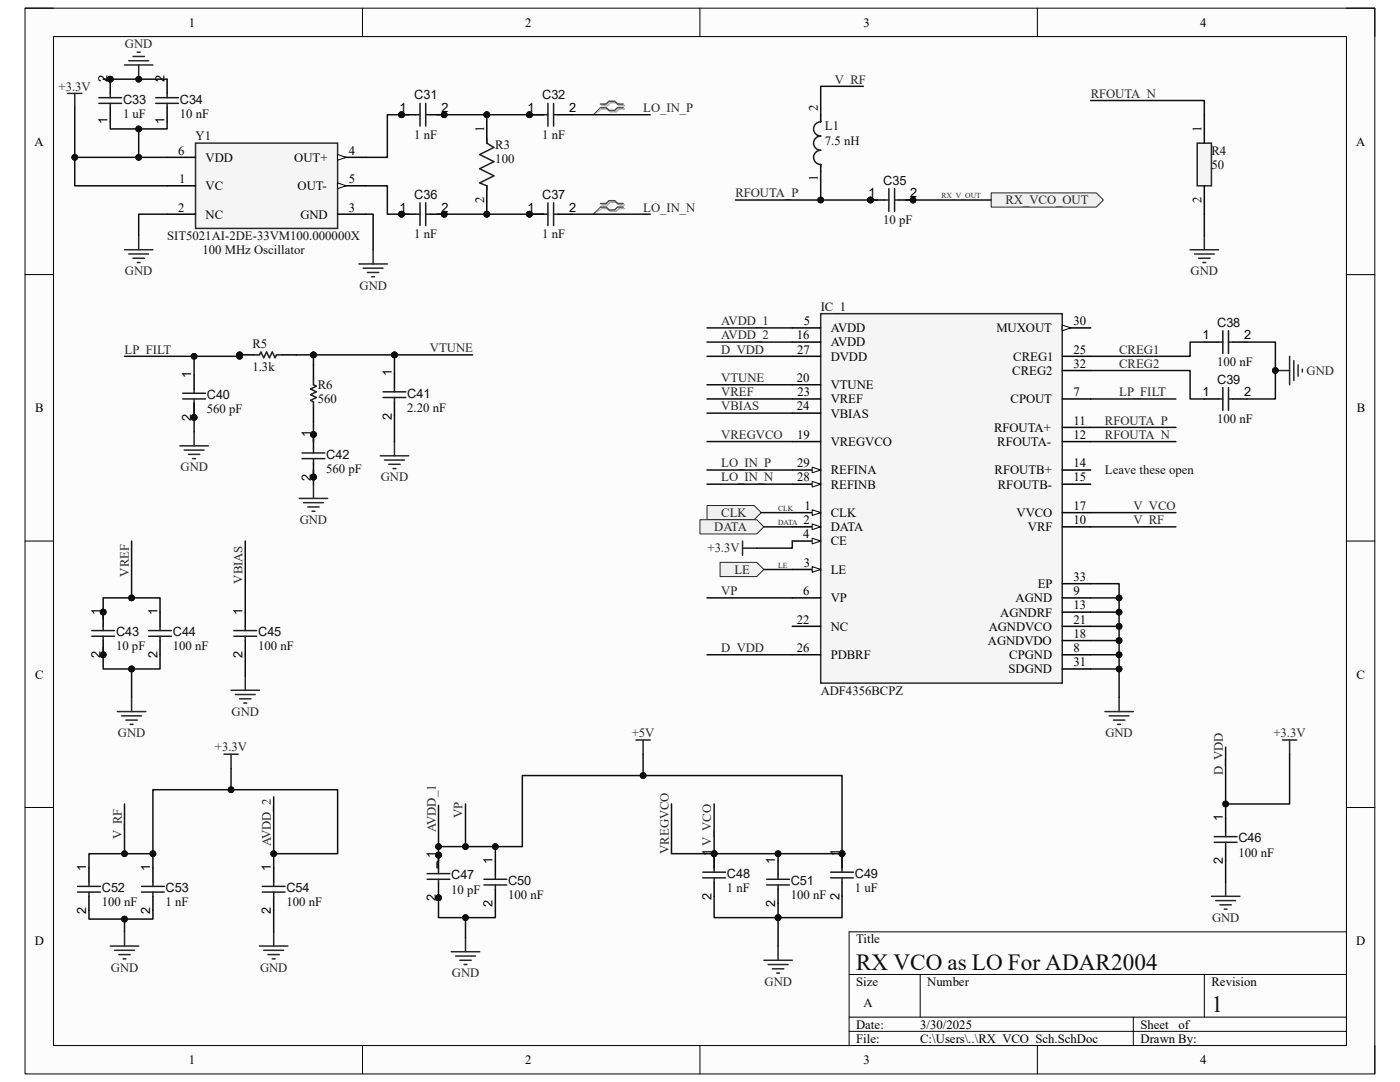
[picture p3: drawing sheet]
<svg xmlns="http://www.w3.org/2000/svg" width="279mm" height="216mm" viewBox="0 0 279 216" stroke-linecap="round" stroke-linejoin="round" font-family="sans-serif">
<defs><g id="words">
<g font-size="4.6" fill="#0e0e0e">
<text x="170.9" y="193.5">RX VCO as LO For ADAR2004</text>
<text x="241.8" y="202">1</text>
</g>
<g font-size="2.5">
<text x="37.7" y="5.3">1</text>
<text x="104.8" y="5.3">2</text>
<text x="172.3" y="5.3">3</text>
<text x="239.5" y="5.3">4</text>
<text x="21.5" y="16.4" transform="rotate(-90 21.5 16.4)">2</text>
<text x="32.8" y="16.4" transform="rotate(-90 32.8 16.4)">2</text>
<text x="79.8" y="22.4">1</text>
<text x="88.1" y="22.4">2</text>
<text x="105.3" y="22.4">1</text>
<text x="113.6" y="22.4">2</text>
<text x="163.2" y="22.1" transform="rotate(-90 163.2 22.1)">2</text>
<text x="6.9" y="29.1">A</text>
<text x="21.5" y="24.7" transform="rotate(-90 21.5 24.7)">1</text>
<text x="32.8" y="24.7" transform="rotate(-90 32.8 24.7)">1</text>
<text x="96.6" y="26.3" transform="rotate(-90 96.6 26.3)">1</text>
<text x="239.8" y="26.3" transform="rotate(-90 239.8 26.3)">1</text>
<text x="270.6" y="29.1">A</text>
<text x="35.6" y="30.9">6</text>
<text x="41" y="32.3">VDD</text>
<text x="58.7" y="32.3">OUT+</text>
<text x="69.6" y="30.9">4</text>
<text x="35.8" y="36.5">1</text>
<text x="41" y="37.9">VC</text>
<text x="59.4" y="37.9">OUT-</text>
<text x="69.6" y="36.5">5</text>
<text x="96.6" y="40.5" transform="rotate(-90 96.6 40.5)">2</text>
<text x="163.2" y="36.1" transform="rotate(-90 163.2 36.1)">1</text>
<text x="173.3" y="39.4">1</text>
<text x="181.7" y="39.4">2</text>
<text x="239.8" y="40.5" transform="rotate(-90 239.8 40.5)">2</text>
<text x="35.6" y="42.2">2</text>
<text x="41" y="43.6">NC</text>
<text x="59.9" y="43.6">GND</text>
<text x="69.6" y="42.2">3</text>
<text x="79.8" y="42.2">1</text>
<text x="88.1" y="42.2">2</text>
<text x="105.3" y="42.2">1</text>
<text x="113.6" y="42.2">2</text>
<text x="160.4" y="64.9">5</text>
<text x="214.2" y="64.9">30</text>
<text x="159" y="67.7">16</text>
<text x="159.1" y="70.6">27</text>
<text x="165.8" y="66.3">AVDD</text>
<text x="165.8" y="69.1">AVDD</text>
<text x="165.8" y="72">DVDD</text>
<text x="198.8" y="66.3">MUXOUT</text>
<text x="202.2" y="72">CREG1</text>
<text x="214.2" y="70.6">25</text>
<text x="240" y="67.7">1</text>
<text x="248.3" y="67.7">2</text>
<text x="38.2" y="75.4" transform="rotate(-90 38.2 75.4)">1</text>
<text x="78.2" y="75.1" transform="rotate(-90 78.2 75.1)">1</text>
<text x="159" y="76.2">20</text>
<text x="165.8" y="77.6">VTUNE</text>
<text x="202" y="74.8">CREG2</text>
<text x="214.2" y="73.4">32</text>
<text x="7" y="82.3">B</text>
<text x="38.2" y="84" transform="rotate(-90 38.2 84)">2</text>
<text x="78.2" y="83.7" transform="rotate(-90 78.2 83.7)">2</text>
<text x="159" y="81.9">24</text>
<text x="159.2" y="79">23</text>
<text x="165.8" y="83.3">VBIAS</text>
<text x="165.8" y="80.5">VREF</text>
<text x="201.7" y="80.5">CPOUT</text>
<text x="214.2" y="79">7</text>
<text x="240" y="79.1">1</text>
<text x="248.3" y="79.1">2</text>
<text x="270.8" y="82.3">B</text>
<text x="62" y="87.2" transform="rotate(-90 62 87.2)">1</text>
<text x="159.1" y="87.5">19</text>
<text x="165.8" y="89">VREGVCO</text>
<text x="198.4" y="86.1">RFOUTA+</text>
<text x="199" y="89">RFOUTA-</text>
<text x="214.2" y="84.7">11</text>
<text x="214.2" y="87.5">12</text>
<text x="62" y="95.9" transform="rotate(-90 62 95.9)">2</text>
<text x="159.1" y="93.2">29</text>
<text x="165.8" y="94.7">REFINA</text>
<text x="198.5" y="94.7">RFOUTB+</text>
<text x="214.2" y="93.2">14</text>
<text x="159.1" y="96.1">28</text>
<text x="160.6" y="101.7">1</text>
<text x="165.8" y="97.5">REFINB</text>
<text x="199.1" y="97.5">RFOUTB-</text>
<text x="214.2" y="96.1">15</text>
<text x="214.2" y="101.7">17</text>
<text x="160.3" y="107.4">4</text>
<text x="160.4" y="104.6">2</text>
<text x="165.8" y="103.2">CLK</text>
<text x="165.8" y="106">DATA</text>
<text x="202.9" y="103.2">VVCO</text>
<text x="205.1" y="106">VRF</text>
<text x="214.2" y="104.6">10</text>
<text x="160.4" y="113.1">3</text>
<text x="165.8" y="108.8">CE</text>
<text x="160.3" y="118.7">6</text>
<text x="165.8" y="114.5">LE</text>
<text x="207.1" y="117.3">EP</text>
<text x="214.2" y="115.9">33</text>
<text x="214.2" y="118.7">9</text>
<text x="20.1" y="122.7" transform="rotate(-90 20.1 122.7)">1</text>
<text x="31.4" y="122.7" transform="rotate(-90 31.4 122.7)">1</text>
<text x="48.4" y="122.7" transform="rotate(-90 48.4 122.7)">1</text>
<text x="159" y="124.4">22</text>
<text x="165.8" y="125.9">NC</text>
<text x="165.8" y="120.2">VP</text>
<text x="197.3" y="125.9">AGNDVCO</text>
<text x="199.6" y="123">AGNDRF</text>
<text x="202.7" y="120.2">AGND</text>
<text x="214.2" y="121.6">13</text>
<text x="214.2" y="124.4">21</text>
<text x="20.1" y="131.4" transform="rotate(-90 20.1 131.4)">2</text>
<text x="31.4" y="131.4" transform="rotate(-90 31.4 131.4)">2</text>
<text x="48.4" y="131.4" transform="rotate(-90 48.4 131.4)">2</text>
<text x="159" y="130.1">26</text>
<text x="165.8" y="131.5">PDBRF</text>
<text x="197.1" y="128.7">AGNDVDO</text>
<text x="201.4" y="131.5">CPGND</text>
<text x="214.2" y="127.3">18</text>
<text x="214.2" y="130.1">8</text>
<text x="7" y="135.4">C</text>
<text x="201.3" y="134.4">SDGND</text>
<text x="214.2" y="132.9">31</text>
<text x="270.7" y="135.4">C</text>
<text x="244.1" y="163.8" transform="rotate(-90 244.1 163.8)">1</text>
<text x="17.2" y="173.7" transform="rotate(-90 17.2 173.7)">1</text>
<text x="30" y="173.7" transform="rotate(-90 30 173.7)">1</text>
<text x="54.1" y="173.7" transform="rotate(-90 54.1 173.7)">1</text>
<text x="87" y="171.2" transform="rotate(-90 87 171.2)">1</text>
<text x="98.3" y="172.3" transform="rotate(-90 98.3 172.3)">1</text>
<text x="142" y="170.9" transform="rotate(-90 142 170.9)">1 V_VCO</text>
<text x="154.7" y="172.3" transform="rotate(-90 154.7 172.3)">1</text>
<text x="167.5" y="170.9" transform="rotate(-90 167.5 170.9)">1</text>
<text x="244.1" y="172.5" transform="rotate(-90 244.1 172.5)">2</text>
<text x="87" y="179.8" transform="rotate(-90 87 179.8)">2</text>
<text x="142" y="179.6" transform="rotate(-90 142 179.6)">2</text>
<text x="167.5" y="179.6" transform="rotate(-90 167.5 179.6)">2</text>
<text x="17.2" y="182.4" transform="rotate(-90 17.2 182.4)">2</text>
<text x="30" y="182.4" transform="rotate(-90 30 182.4)">2</text>
<text x="54.1" y="182.4" transform="rotate(-90 54.1 182.4)">2</text>
<text x="98.3" y="181" transform="rotate(-90 98.3 181)">2</text>
<text x="154.7" y="181" transform="rotate(-90 154.7 181)">2</text>
<text x="6.9" y="188.6">D</text>
<text x="170.9" y="188.2">Title</text>
<text x="270.7" y="188.6">D</text>
<text x="170.9" y="196.7">Size</text>
<text x="185" y="196.7">Number</text>
<text x="241.8" y="196.7">Revision</text>
<text x="172.3" y="201">A</text>
<text x="170.9" y="205.2">Date:</text>
<text x="170.9" y="208.1">File:</text>
<text x="183.6" y="205.2">3/30/2025</text>
<text x="183.7" y="208.1">C:\Users\..\RX_VCO_Sch.SchDoc</text>
<text x="227.6" y="205.2">Sheet</text>
<text x="227.6" y="208.1">Drawn By:</text>
<text x="235.2" y="205.2">of</text>
<text x="37.7" y="212.3">1</text>
<text x="104.8" y="212.3">2</text>
<text x="172.3" y="212.3">3</text>
<text x="239.5" y="212.3">4</text>
</g>
<g font-size="2.5" fill="#262626">
<text x="24.9" y="9.6">GND</text>
<text x="166.6" y="16.7">V_RF</text>
<text x="11.7" y="18.1">+3.3V</text>
<text x="128.4" y="22.4">LO_IN_P</text>
<text x="217.7" y="19.5">RFOUTA_N</text>
<text x="146.8" y="39.4">RFOUTA_P</text>
<text x="200.7" y="40.8">RX_VCO_OUT</text>
<text x="128.4" y="42.2">LO_IN_N</text>
<text x="24.9" y="54.9">GND</text>
<text x="71.8" y="57.8">GND</text>
<text x="237.6" y="54.9">GND</text>
<text x="143.9" y="64.9">AVDD_1</text>
<text x="24.8" y="70.6">LP_FILT</text>
<text x="85.8" y="70.3">VTUNE</text>
<text x="143.9" y="70.6">D_VDD</text>
<text x="143.9" y="67.7">AVDD_2</text>
<text x="223.4" y="70.6">CREG1</text>
<text x="143.9" y="76.2">VTUNE</text>
<text x="223.4" y="73.4">CREG2</text>
<text x="260.8" y="74.8">GND</text>
<text x="143.9" y="79">VREF</text>
<text x="143.9" y="81.9">VBIAS</text>
<text x="223.4" y="79">LP_FILT</text>
<text x="143.9" y="87.5">VREGVCO</text>
<text x="220.5" y="87.5">RFOUTA_N</text>
<text x="220.5" y="84.7">RFOUTA_P</text>
<text x="36" y="94.1">GND</text>
<text x="143.9" y="93.2">LO_IN_P</text>
<text x="76" y="96.1">GND</text>
<text x="143.9" y="96.1">LO_IN_N</text>
<text x="226.2" y="101.7">V_VCO</text>
<text x="59.8" y="104.6">GND</text>
<text x="142.5" y="106">DATA</text>
<text x="143.9" y="103.2">CLK</text>
<text x="226.2" y="104.6">V_RF</text>
<text x="141.2" y="110.2">+3.3V</text>
<text x="25.7" y="115.1" transform="rotate(-90 25.7 115.1)">VREF</text>
<text x="48.4" y="116.5" transform="rotate(-90 48.4 116.5)">VBIAS</text>
<text x="143.9" y="118.7">VP</text>
<text x="146.6" y="114.5">LE</text>
<text x="143.9" y="130.1">D_VDD</text>
<text x="46.2" y="142.9">GND</text>
<text x="23.5" y="147.1">GND</text>
<text x="42.9" y="149.9">+3.3V</text>
<text x="126.1" y="147.1">+5V</text>
<text x="220.6" y="147.1">GND</text>
<text x="254.1" y="147.1">+3.3V</text>
<text x="244.1" y="154.7" transform="rotate(-90 244.1 154.7)">D_VDD</text>
<text x="24.3" y="167.5" transform="rotate(-90 24.3 167.5)">V_RF</text>
<text x="87" y="166.1" transform="rotate(-90 87 166.1)">AVDD_1</text>
<text x="92.3" y="163.2" transform="rotate(-90 92.3 163.2)">VP</text>
<text x="54.1" y="168.9" transform="rotate(-90 54.1 168.9)">AVDD_2</text>
<text x="133.5" y="170.3" transform="rotate(-90 133.5 170.3)">VREGVCO</text>
<text x="241.9" y="184">GND</text>
<text x="22.1" y="193.9">GND</text>
<text x="51.9" y="193.9">GND</text>
<text x="90.2" y="195">GND</text>
<text x="152.6" y="196.7">GND</text>
</g>
<g font-size="2.5" fill="#0e0e0e">
<text x="24.6" y="23.5">1 uF</text>
<text x="24.6" y="20.7">C33</text>
<text x="35.9" y="23.5">10 nF</text>
<text x="35.9" y="20.7">C34</text>
<text x="82.7" y="19.8">C31</text>
<text x="108.2" y="19.8">C32</text>
<text x="39" y="28">Y1</text>
<text x="82.7" y="27.7">1 nF</text>
<text x="98.8" y="29.7">R3</text>
<text x="108.2" y="27.7">1 nF</text>
<text x="164.6" y="26">L1</text>
<text x="164.6" y="28.9">7.5 nH</text>
<text x="98.8" y="32.6">100</text>
<text x="241.8" y="30.9">R4</text>
<text x="241.8" y="33.7">50</text>
<text x="82.7" y="39.7">C36</text>
<text x="108.2" y="39.7">C37</text>
<text x="176.3" y="36.8">C35</text>
<text x="33.4" y="47.9">SIT5021AI-2DE-33VM100.000000X</text>
<text x="82.7" y="47.6">1 nF</text>
<text x="108.2" y="47.6">1 nF</text>
<text x="176.3" y="44.7">10 pF</text>
<text x="40.4" y="50.7">100 MHz Oscillator</text>
<text x="163.8" y="62.1">IC_1</text>
<text x="242.9" y="65.2">C38</text>
<text x="50.4" y="69.4">R5</text>
<text x="50.4" y="74">1.3k</text>
<text x="63.4" y="77.6">R6</text>
<text x="242.9" y="73.1">100 nF</text>
<text x="242.9" y="76.5">C39</text>
<text x="41.3" y="82.5">560 pF</text>
<text x="41.3" y="79.6">C40</text>
<text x="63.4" y="80.5">560</text>
<text x="81.3" y="82.2">2.20 nF</text>
<text x="81.3" y="79.4">C41</text>
<text x="242.9" y="84.5">100 nF</text>
<text x="65.1" y="94.4">560 pF</text>
<text x="65.1" y="91.6">C42</text>
<text x="220.5" y="94.7">Leave these open</text>
<text x="23.2" y="129.8">10 pF</text>
<text x="23.2" y="127">C43</text>
<text x="34.5" y="129.8">100 nF</text>
<text x="34.5" y="127">C44</text>
<text x="51.5" y="129.8">100 nF</text>
<text x="51.5" y="127">C45</text>
<text x="163.8" y="138.6">ADF4356BCPZ</text>
<text x="247.1" y="170.9">100 nF</text>
<text x="247.1" y="168.1">C46</text>
<text x="20.3" y="178.1">C52</text>
<text x="33.1" y="178.1">C53</text>
<text x="57.1" y="178.1">C54</text>
<text x="90" y="178.3">10 pF</text>
<text x="90" y="175.5">C47</text>
<text x="101.4" y="179.5">100 nF</text>
<text x="101.4" y="176.6">C50</text>
<text x="145.1" y="178">1 nF</text>
<text x="145.1" y="175.2">C48</text>
<text x="157.8" y="179.5">100 nF</text>
<text x="157.8" y="176.6">C51</text>
<text x="170.6" y="178">1 uF</text>
<text x="170.6" y="175.2">C49</text>
<text x="20.3" y="180.8">100 nF</text>
<text x="33.1" y="180.8">1 nF</text>
<text x="57.1" y="180.8">100 nF</text>
</g>
<g font-size="1.5" fill="#262626">
<text x="187.9" y="39.6">RX_V_OUT</text>
<text x="155.3" y="102">CLK</text>
<text x="155.3" y="104.8">DATA</text>
<text x="155.3" y="113.3">LE</text>
</g>
</g></defs>
<path d="M5 1.6h269.4v212.7h-269.4z" fill-rule="evenodd" fill="#fcfcfc"/>
<path d="M5 1.6h269.4v212.7h-269.4z" fill="none" stroke="#000" stroke-width=".2"/>
<path d="M10.7 7.3h258v201.3h-258z" fill-rule="evenodd" fill="#fcfcfc"/>
<g fill="none" stroke="#000" stroke-width=".2">
<path d="M5 1.6h5.7M10.7 7.3h258v201.3h-258zM72.3 1.6v5.7M139.7 1.6v5.7M207 1.6v5.7M268.7 1.6h5.7v5.7M5 54.8h5.7M268.7 54.8h5.7M5 108h5.7M268.7 108h5.7M5 161.1h5.7M268.7 161.1h5.7"/>
<path d="M169.5 194.4h99.2M183.6 194.4v8.6M240.3 194.4v8.6M268.7 185.9h-99.2v22.7M72.3 208.6v5.7M139.7 208.6v5.7M169.5 203h99.2M169.5 205.8h99.2M207 208.6v5.7M226.2 203v5.6M274.4 208.6v5.7"/>
</g>
<path d="M71.6 52.7h5.7M72.5 53.5h4M73.3 54.4h2.3M74.2 55.2h.6M74.5 49.8v2.9" fill="none" stroke="#262626" stroke-width=".3"/>
<circle cx="47.8" cy="70.8" r=".57" fill="#0e0e0e"/>
<circle cx="47.8" cy="70.8" r=".57" fill="none" stroke="#0e0e0e" stroke-width=".2"/>
<path d="M47.8 70.8h2.8M56.3 70.8h2.9" fill="none" stroke="#000" stroke-width=".3"/>
<circle cx="47.8" cy="70.8" r=".57" fill="#0e0e0e"/>
<circle cx="47.8" cy="70.8" r=".57" fill="none" stroke="#0e0e0e" stroke-width=".2"/>
<path d="M163.8 24v.3a1.42 1.42 0 0 0-1.4 1.4 1.42 1.42 0 0 0 1.4 1.4 1.42 1.42 0 0 0-1.4 1.5 1.42 1.42 0 0 0 1.4 1.4 1.42 1.42 0 0 0-1.4 1.4 1.42 1.42 0 0 0 1.4 1.4v.6M50.6 70.8h1.2l.3-.6 .5 1.2 .6-1.2 .6 1.2 .5-1.2 .6 1.2 .3-.6h1.1M62.6 75.6v1.2l.5 .3-1.1 .5 1.1 .6-1.1 .6 1.1 .5-1.1 .6 .6 .3v1.1" fill="none" stroke="#1c1c1c" stroke-width=".3"/>
<path d="M163.8 22.9v1.4M163.8 32.8v1.4M62.6 72.8v2.8M62.6 81.3v2.8" fill="none" stroke="#000" stroke-width=".3"/>
<g fill="none" stroke="#262626" stroke-width=".3">
<path d="M35.9 89h5.7M36.8 89.8h3.9M37.6 90.7h2.3M38.5 91.5h.5M38.7 86.1v2.9M59.7 99.5h5.7M62.6 96.6v2.9M75.9 90.9h5.7M76.7 91.8h4M77.6 92.6h2.3M78.4 93.5h.6M78.7 88.1v2.8"/>
<path d="M60.6 100.3h3.9M61.4 101.2h2.3M62.3 102h.5M26.3 139.1v2.9M46.1 137.7h5.7M47 138.6h3.9M47.8 139.4h2.3M48.9 134.9v2.8M23.4 142h5.7M24.3 142.8h3.9M25.1 143.7h2.3M26 144.5h.5"/>
<path d="M48.7 140.3h.5M22 188.8h5.7M22.9 189.6h3.9M23.7 190.5h2.3M24.6 191.3h.5M24.8 185.9v2.9"/>
</g>
<path d="M197.8 38.5h21l1.4 1.4-1.4 1.4h-21z" fill-rule="evenodd" fill="#f0f0f0"/>
<path d="M197.8 38.5h21l1.4 1.4-1.4 1.4h-21z" fill="none" stroke="#262626" stroke-width=".2"/>
<g fill="none" stroke="#262626" stroke-width=".3">
<path d="M24.8 49.8h5.7M25.7 50.7h4M26.5 51.5h2.3M27.4 52.4h.6M27.7 47v2.8M237.5 49.8h5.7M238.4 50.7h3.9M239.2 51.5h2.3M240.1 52.4h.5M240.3 47v2.8M241.8 178.8h5.6M242.6 179.7h4"/>
<path d="M244.6 176v2.8M51.8 188.8h5.7M52.6 189.6h4M53.5 190.5h2.3M54.3 191.3h.6M54.6 185.9v2.9M152.5 191.6h5.6M153.3 192.5h4M154.1 193.3h2.3M155 194.2h.6M155.3 188.8v2.8M243.5 180.6h2.2"/>
<path d="M244.3 181.4h.6"/>
</g>
<path d="M39 28.6h28.4v17h-28.4z" fill-rule="evenodd" fill="#f5f5f5"/>
<path d="M39 28.6h28.4v17h-28.4z" fill="none" stroke="#262626" stroke-width=".3"/>
<path d="M33.4 31.4h5.6M67.4 31.4h5.6" fill="none" stroke="#000" stroke-width=".3"/>
<path d="M67.4 30.8l1.7 .6-1.7 .6z" fill="#fbfbfb"/>
<path d="M67.4 30.8l1.7 .6-1.7 .6z" fill="none" stroke="#000" stroke-width=".2"/>
<path d="M67.4 37.1h5.6" fill="none" stroke="#000" stroke-width=".3"/>
<path d="M67.4 36.5l1.7 .6-1.7 .5z" fill="#fbfbfb"/>
<path d="M67.4 36.5l1.7 .6-1.7 .5z" fill="none" stroke="#000" stroke-width=".2"/>
<path d="M33.4 37.1h5.6M33.4 42.7h5.6M67.4 42.7h5.6" fill="none" stroke="#000" stroke-width=".3"/>
<circle cx="97.1" cy="22.9" r=".57" fill="#0e0e0e"/>
<circle cx="97.1" cy="22.9" r=".57" fill="none" stroke="#0e0e0e" stroke-width=".2"/>
<circle cx="97.1" cy="42.7" r=".57" fill="#0e0e0e"/>
<circle cx="97.1" cy="42.7" r=".57" fill="none" stroke="#0e0e0e" stroke-width=".2"/>
<path d="M97.1 22.9v5.7" fill="none" stroke="#000" stroke-width=".3"/>
<circle cx="97.1" cy="22.9" r=".57" fill="#0e0e0e"/>
<circle cx="97.1" cy="22.9" r=".57" fill="none" stroke="#0e0e0e" stroke-width=".2"/>
<path d="M97.1 37.1v5.6" fill="none" stroke="#000" stroke-width=".3"/>
<circle cx="97.1" cy="42.7" r=".57" fill="#0e0e0e"/>
<circle cx="97.1" cy="42.7" r=".57" fill="none" stroke="#0e0e0e" stroke-width=".2"/>
<path d="M97.1 27.7v.9l1.5 .8-2.9 1.4 2.9 1.5-2.9 1.4 2.9 1.4-2.9 1.4 1.4 .6v.8" fill="none" stroke="#1c1c1c" stroke-width=".3"/>
<path d="M24.8 13h5.7M25.7 12.1h4M26.5 11.3h2.3M27.4 10.4h.6M27.7 13v2.8" fill="none" stroke="#262626" stroke-width=".3"/>
<circle cx="27.7" cy="15.8" r=".57" fill="#0e0e0e"/>
<circle cx="27.7" cy="15.8" r=".57" fill="none" stroke="#0e0e0e" stroke-width=".2"/>
<path d="M120.1 21.1h1.2l.5-.6h1.2l.5 .6h1.2M120.1 21.8h1.2l.5 .5h1.2l.5-.5h1.2M120.1 40.9h1.2l.5-.6h1.2l.5 .6h1.2M120.1 41.6h1.2l.5 .6h1.2l.5-.6h1.2" fill="none" stroke="#aeaeae" stroke-width=".3"/>
<path d="M120.1 21.8l-1.7 1.1M120.1 41.6l-1.7 1.1" fill="none" stroke="#aeaeae" stroke-width=".2"/>
<path d="M119.8 20.8h1.2l.5-.6h1.2l.5 .6h1.2M119.8 21.5h1.2l.5 .5h1.2l.5-.5h1.2M119.8 40.6h1.2l.5-.6h1.2l.5 .6h1.2M119.8 41.3h1.2l.5 .6h1.2l.5-.6h1.2" fill="none" stroke="#4c4c4c" stroke-width=".3"/>
<path d="M119.8 21.5l-1.4 1.4M119.8 41.3l-1.4 1.4" fill="none" stroke="#4c4c4c" stroke-width=".2"/>
<g fill="none" stroke="#262626" stroke-width=".3">
<path d="M13.5 18.6h2.8M14.9 18.6v2.9M44.7 150.5h2.8M46.1 150.5v2.8M126.9 147.7h2.9M128.3 147.7v2.8M255.9 147.7h2.9M257.4 147.7v2.8M90.1 189.9h5.6M90.9 190.8h4M91.8 191.6h2.2M92.6 192.5h.6"/>
<path d="M92.9 187.1v2.8"/>
</g>
<path d="M163.8 62.6h48.2v73.7h-48.2z" fill-rule="evenodd" fill="#f5f5f5"/>
<path d="M163.8 62.6h48.2v73.7h-48.2z" fill="none" stroke="#262626" stroke-width=".3"/>
<path d="M158.1 65.4h5.7M158.1 68.3h5.7M158.1 71.1h5.7M212 71.1h5.7M212 73.9h5.7M212 85.3h5.7M212 88.1h5.7M212 93.8h5.7M212 96.6h5.7M158.1 108h5.7" fill="none" stroke="#000" stroke-width=".3"/>
<path d="M162.1 107.4l1.7 .6-1.7 .5z" fill="#fbfbfb"/>
<path d="M162.1 107.4l1.7 .6-1.7 .5z" fill="none" stroke="#000" stroke-width=".2"/>
<path d="M158.1 102.3h5.7" fill="none" stroke="#000" stroke-width=".3"/>
<path d="M162.1 101.7l1.7 .6-1.7 .6z" fill="#fbfbfb"/>
<path d="M162.1 101.7l1.7 .6-1.7 .6z" fill="none" stroke="#000" stroke-width=".2"/>
<path d="M212 79.6h5.7M158.1 105.1h5.7" fill="none" stroke="#000" stroke-width=".3"/>
<path d="M162.1 104.6l1.7 .5-1.7 .6z" fill="#fbfbfb"/>
<path d="M162.1 104.6l1.7 .5-1.7 .6z" fill="none" stroke="#000" stroke-width=".2"/>
<path d="M158.1 113.6h5.7M212 116.5h5.7" fill="none" stroke="#000" stroke-width=".3"/>
<path d="M162.1 113.1l1.7 .5-1.7 .6z" fill="#fbfbfb"/>
<path d="M162.1 113.1l1.7 .5-1.7 .6z" fill="none" stroke="#000" stroke-width=".2"/>
<path d="M212 65.4h5.7" fill="none" stroke="#000" stroke-width=".3"/>
<path d="M212 64.9l1.7 .5-1.7 .6z" fill="#fbfbfb"/>
<path d="M212 64.9l1.7 .5-1.7 .6z" fill="none" stroke="#000" stroke-width=".2"/>
<path d="M158.1 93.8h5.7M158.1 125h5.7M158.1 130.6h5.7" fill="none" stroke="#000" stroke-width=".3"/>
<path d="M162.1 93.2l1.7 .6-1.7 .6z" fill="#fbfbfb"/>
<path d="M162.1 93.2l1.7 .6-1.7 .6z" fill="none" stroke="#000" stroke-width=".2"/>
<path d="M158.1 96.6h5.7" fill="none" stroke="#000" stroke-width=".3"/>
<path d="M162.1 96l1.7 .6-1.7 .6z" fill="#fbfbfb"/>
<path d="M162.1 96l1.7 .6-1.7 .6z" fill="none" stroke="#000" stroke-width=".2"/>
<g fill="none" stroke="#000" stroke-width=".3">
<path d="M158.1 79.6h5.7M158.1 76.8h5.7M158.1 82.4h5.7M158.1 88.1h5.7M158.1 119.3h5.7M212 119.3h5.7M212 105.1h5.7M212 102.3h5.7M212 122.1h5.7M212 125h5.7M212 127.8h5.7M212 130.7h5.7"/>
<path d="M212 133.5h5.7"/>
</g>
<path d="M254.5 73.9h2.9M257.4 71.1v5.7M258.2 72v3.9M259.1 72.8v2.3M259.9 73.6v.6M223.3 139.1v2.9M220.5 142h5.7M221.4 142.8h3.9M222.2 143.7h2.3M223.1 144.5h.5" fill="none" stroke="#262626" stroke-width=".3"/>
<circle cx="254.5" cy="73.9" r=".57" fill="#0e0e0e"/>
<circle cx="254.5" cy="73.9" r=".57" fill="none" stroke="#0e0e0e" stroke-width=".2"/>
<path d="M141.1 100.9h9.4l1.4 1.4-1.4 1.4h-9.4z" fill-rule="evenodd" fill="#f0f0f0"/>
<path d="M141.1 100.9h9.4l1.4 1.4-1.4 1.4h-9.4z" fill="none" stroke="#262626" stroke-width=".2"/>
<path d="M139.7 103.7h11.3l1.4 1.4-1.4 1.4h-11.3z" fill-rule="evenodd" fill="#f0f0f0"/>
<path d="M139.7 103.7h11.3l1.4 1.4-1.4 1.4h-11.3z" fill="none" stroke="#262626" stroke-width=".2"/>
<path d="M143.7 112.2h7.3l1.4 1.4-1.4 1.5h-7.3z" fill-rule="evenodd" fill="#f0f0f0"/>
<path d="M143.7 112.2h7.3l1.4 1.4-1.4 1.5h-7.3z" fill="none" stroke="#262626" stroke-width=".2"/>
<circle cx="80.1" cy="22.9" r=".57" fill="#0e0e0e"/>
<circle cx="80.1" cy="22.9" r=".57" fill="none" stroke="#0e0e0e" stroke-width=".2"/>
<circle cx="88.6" cy="22.9" r=".57" fill="#0e0e0e"/>
<circle cx="88.6" cy="22.9" r=".57" fill="none" stroke="#0e0e0e" stroke-width=".2"/>
<path d="M80.1 22.9h2.9" fill="none" stroke="#000" stroke-width=".3"/>
<circle cx="80.1" cy="22.9" r=".57" fill="#0e0e0e"/>
<circle cx="80.1" cy="22.9" r=".57" fill="none" stroke="#0e0e0e" stroke-width=".2"/>
<path d="M85.8 22.9h2.8" fill="none" stroke="#000" stroke-width=".3"/>
<circle cx="88.6" cy="22.9" r=".57" fill="#0e0e0e"/>
<circle cx="88.6" cy="22.9" r=".57" fill="none" stroke="#0e0e0e" stroke-width=".2"/>
<path d="M83 22.9h.8M83.8 20.6v4.6M85 20.6v4.6M85 22.9h.8" fill="none" stroke="#1c1c1c" stroke-width=".3"/>
<circle cx="105.7" cy="22.9" r=".57" fill="#0e0e0e"/>
<circle cx="105.7" cy="22.9" r=".57" fill="none" stroke="#0e0e0e" stroke-width=".2"/>
<path d="M105.7 22.9h2.8" fill="none" stroke="#000" stroke-width=".3"/>
<circle cx="105.7" cy="22.9" r=".57" fill="#0e0e0e"/>
<circle cx="105.7" cy="22.9" r=".57" fill="none" stroke="#0e0e0e" stroke-width=".2"/>
<path d="M111.3 22.9h2.9" fill="none" stroke="#000" stroke-width=".3"/>
<path d="M108.5 22.9h.8M109.3 20.6v4.6M110.5 20.6v4.6M110.5 22.9h.8" fill="none" stroke="#1c1c1c" stroke-width=".3"/>
<circle cx="80.1" cy="42.7" r=".57" fill="#0e0e0e"/>
<circle cx="80.1" cy="42.7" r=".57" fill="none" stroke="#0e0e0e" stroke-width=".2"/>
<circle cx="88.6" cy="42.7" r=".57" fill="#0e0e0e"/>
<circle cx="88.6" cy="42.7" r=".57" fill="none" stroke="#0e0e0e" stroke-width=".2"/>
<path d="M80.1 42.7h2.9" fill="none" stroke="#000" stroke-width=".3"/>
<circle cx="80.1" cy="42.7" r=".57" fill="#0e0e0e"/>
<circle cx="80.1" cy="42.7" r=".57" fill="none" stroke="#0e0e0e" stroke-width=".2"/>
<path d="M85.8 42.7h2.8" fill="none" stroke="#000" stroke-width=".3"/>
<circle cx="88.6" cy="42.7" r=".57" fill="#0e0e0e"/>
<circle cx="88.6" cy="42.7" r=".57" fill="none" stroke="#0e0e0e" stroke-width=".2"/>
<path d="M83 42.7h.8M83.8 40.5v4.5M85 40.5v4.5M85 42.7h.8" fill="none" stroke="#1c1c1c" stroke-width=".3"/>
<circle cx="105.7" cy="42.7" r=".57" fill="#0e0e0e"/>
<circle cx="105.7" cy="42.7" r=".57" fill="none" stroke="#0e0e0e" stroke-width=".2"/>
<path d="M105.7 42.7h2.8" fill="none" stroke="#000" stroke-width=".3"/>
<circle cx="105.7" cy="42.7" r=".57" fill="#0e0e0e"/>
<circle cx="105.7" cy="42.7" r=".57" fill="none" stroke="#0e0e0e" stroke-width=".2"/>
<path d="M111.3 42.7h2.9" fill="none" stroke="#000" stroke-width=".3"/>
<path d="M108.5 42.7h.8M109.3 40.5v4.5M110.5 40.5v4.5M110.5 42.7h.8" fill="none" stroke="#1c1c1c" stroke-width=".3"/>
<circle cx="173.7" cy="39.9" r=".57" fill="#0e0e0e"/>
<circle cx="173.7" cy="39.9" r=".57" fill="none" stroke="#0e0e0e" stroke-width=".2"/>
<circle cx="182.2" cy="39.9" r=".57" fill="#0e0e0e"/>
<circle cx="182.2" cy="39.9" r=".57" fill="none" stroke="#0e0e0e" stroke-width=".2"/>
<path d="M173.7 39.9h2.9" fill="none" stroke="#000" stroke-width=".3"/>
<circle cx="173.7" cy="39.9" r=".57" fill="#0e0e0e"/>
<circle cx="173.7" cy="39.9" r=".57" fill="none" stroke="#0e0e0e" stroke-width=".2"/>
<path d="M179.4 39.9h2.8" fill="none" stroke="#000" stroke-width=".3"/>
<circle cx="182.2" cy="39.9" r=".57" fill="#0e0e0e"/>
<circle cx="182.2" cy="39.9" r=".57" fill="none" stroke="#0e0e0e" stroke-width=".2"/>
<g fill="none" stroke="#1c1c1c" stroke-width=".3">
<path d="M176.6 39.9h.8M177.4 37.6v4.6M178.5 37.6v4.6M178.5 39.9h.9M243.2 68.3h.8M243.2 79.6h.8M244 66v4.5M244 77.3v4.6M245.2 66v4.5M245.2 77.3v4.6M245.2 68.3h.8M245.2 79.6h.8"/>
<path d="M242.3 168.1h4.6M242.3 166.9h4.6M244.6 166.1v.8M244.6 168.1v.8"/>
</g>
<path d="M240.3 68.3h2.9M240.3 79.6h2.9M246 68.3h2.9M246 79.6h2.9M244.6 163.3v2.8M244.6 168.9v2.9" fill="none" stroke="#000" stroke-width=".3"/>
<circle cx="168" cy="170.3" r=".57" fill="#0e0e0e"/>
<circle cx="168" cy="170.3" r=".57" fill="none" stroke="#0e0e0e" stroke-width=".2"/>
<path d="M168 170.3v2.9" fill="none" stroke="#000" stroke-width=".3"/>
<circle cx="168" cy="170.3" r=".57" fill="#0e0e0e"/>
<circle cx="168" cy="170.3" r=".57" fill="none" stroke="#0e0e0e" stroke-width=".2"/>
<path d="M155.3 171.8v2.8M155.3 177.4v2.9M168 176v2.8" fill="none" stroke="#000" stroke-width=".3"/>
<path d="M153 176.6h4.6M153 175.5h4.6M155.3 174.6v.9M155.3 176.6v.8M165.8 175.2h4.5M165.8 174h4.5M168 173.2v.8M168 175.2v.8" fill="none" stroke="#1c1c1c" stroke-width=".3"/>
<circle cx="142.5" cy="170.3" r=".57" fill="#0e0e0e"/>
<circle cx="142.5" cy="170.3" r=".57" fill="none" stroke="#0e0e0e" stroke-width=".2"/>
<path d="M142.5 170.3v2.9" fill="none" stroke="#000" stroke-width=".3"/>
<circle cx="142.5" cy="170.3" r=".57" fill="#0e0e0e"/>
<circle cx="142.5" cy="170.3" r=".57" fill="none" stroke="#0e0e0e" stroke-width=".2"/>
<path d="M98.9 171.8v2.8M98.9 177.4v2.9M142.5 176v2.8" fill="none" stroke="#000" stroke-width=".3"/>
<path d="M96.6 176.6h4.5M96.6 175.5h4.5M98.9 174.6v.9M98.9 176.6v.8M140.3 175.2h4.5M140.3 174h4.5M142.5 173.2v.8M142.5 175.2v.8" fill="none" stroke="#1c1c1c" stroke-width=".3"/>
<circle cx="87.5" cy="170.6" r=".57" fill="#0e0e0e"/>
<circle cx="87.5" cy="170.6" r=".57" fill="none" stroke="#0e0e0e" stroke-width=".2"/>
<circle cx="87.5" cy="179.1" r=".57" fill="#0e0e0e"/>
<circle cx="87.5" cy="179.1" r=".57" fill="none" stroke="#0e0e0e" stroke-width=".2"/>
<path d="M87.5 170.6v2.9" fill="none" stroke="#000" stroke-width=".3"/>
<circle cx="87.5" cy="170.6" r=".57" fill="#0e0e0e"/>
<circle cx="87.5" cy="170.6" r=".57" fill="none" stroke="#0e0e0e" stroke-width=".2"/>
<path d="M87.5 176.3v2.8" fill="none" stroke="#000" stroke-width=".3"/>
<circle cx="87.5" cy="179.1" r=".57" fill="#0e0e0e"/>
<circle cx="87.5" cy="179.1" r=".57" fill="none" stroke="#0e0e0e" stroke-width=".2"/>
<g fill="none" stroke="#1c1c1c" stroke-width=".3">
<path d="M29.7 127h4.5M29.7 125.8h4.5M31.9 125v.8M31.9 127v.8M15.5 178h4.5M15.5 176.9h4.5M17.8 176v.9M17.8 178v.8M28.2 178h4.6M28.2 176.9h4.6M30.5 176v.9M30.5 178v.8"/>
<path d="M52.4 178h4.5M52.4 176.9h4.5M54.6 176v.9M54.6 178v.8M85.2 175.5h4.6M85.2 174.3h4.6M87.5 173.5v.8M87.5 175.5v.8"/>
</g>
<path d="M31.9 122.1v2.9M31.9 127.8v2.8M17.8 173.2v2.8M17.8 178.8v2.9M30.5 173.2v2.8M30.5 178.8v2.9M54.6 173.2v2.8M54.6 178.8v2.9" fill="none" stroke="#000" stroke-width=".3"/>
<circle cx="20.6" cy="122.1" r=".57" fill="#0e0e0e"/>
<circle cx="20.6" cy="122.1" r=".57" fill="none" stroke="#0e0e0e" stroke-width=".2"/>
<circle cx="20.6" cy="130.6" r=".57" fill="#0e0e0e"/>
<circle cx="20.6" cy="130.6" r=".57" fill="none" stroke="#0e0e0e" stroke-width=".2"/>
<path d="M20.6 122.1v2.9" fill="none" stroke="#000" stroke-width=".3"/>
<circle cx="20.6" cy="122.1" r=".57" fill="#0e0e0e"/>
<circle cx="20.6" cy="122.1" r=".57" fill="none" stroke="#0e0e0e" stroke-width=".2"/>
<path d="M20.6 127.8v2.8" fill="none" stroke="#000" stroke-width=".3"/>
<circle cx="20.6" cy="130.6" r=".57" fill="#0e0e0e"/>
<circle cx="20.6" cy="130.6" r=".57" fill="none" stroke="#0e0e0e" stroke-width=".2"/>
<path d="M18.3 127h4.6M18.3 125.8h4.6M20.6 125v.8M20.6 127v.8M46.7 127h4.5M46.7 125.8h4.5M48.9 125v.8M48.9 127v.8" fill="none" stroke="#1c1c1c" stroke-width=".3"/>
<path d="M48.9 122.1v2.9M48.9 127.8v2.8" fill="none" stroke="#000" stroke-width=".3"/>
<circle cx="38.7" cy="83.3" r=".57" fill="#0e0e0e"/>
<circle cx="38.7" cy="83.3" r=".57" fill="none" stroke="#0e0e0e" stroke-width=".2"/>
<path d="M38.7 74.8v2.8M38.7 80.5v2.8" fill="none" stroke="#000" stroke-width=".3"/>
<circle cx="38.7" cy="83.3" r=".57" fill="#0e0e0e"/>
<circle cx="38.7" cy="83.3" r=".57" fill="none" stroke="#0e0e0e" stroke-width=".2"/>
<path d="M36.5 79.6h4.5M36.5 78.5h4.5M38.7 77.6v.9M38.7 79.6v.9" fill="none" stroke="#1c1c1c" stroke-width=".3"/>
<circle cx="62.6" cy="86.7" r=".57" fill="#0e0e0e"/>
<circle cx="62.6" cy="86.7" r=".57" fill="none" stroke="#0e0e0e" stroke-width=".2"/>
<circle cx="62.6" cy="95.2" r=".57" fill="#0e0e0e"/>
<circle cx="62.6" cy="95.2" r=".57" fill="none" stroke="#0e0e0e" stroke-width=".2"/>
<path d="M62.6 86.7v2.8" fill="none" stroke="#000" stroke-width=".3"/>
<circle cx="62.6" cy="86.7" r=".57" fill="#0e0e0e"/>
<circle cx="62.6" cy="86.7" r=".57" fill="none" stroke="#0e0e0e" stroke-width=".2"/>
<path d="M62.6 92.4v2.8" fill="none" stroke="#000" stroke-width=".3"/>
<circle cx="62.6" cy="95.2" r=".57" fill="#0e0e0e"/>
<circle cx="62.6" cy="95.2" r=".57" fill="none" stroke="#0e0e0e" stroke-width=".2"/>
<path d="M31.1 19.5h4.5M33.4 18.6v.9M31.1 20.6h4.5M33.4 20.6v.9M76.5 79.3h4.5M76.5 78.2h4.5M78.7 77.3v.9M78.7 79.3v.9M60.3 91.5h4.5M60.3 90.4h4.5M62.6 89.5v.9M62.6 91.5v.9" fill="none" stroke="#1c1c1c" stroke-width=".3"/>
<path d="M33.4 15.8v2.8M33.4 21.5v2.8M78.7 74.5v2.8M78.7 80.2v2.8" fill="none" stroke="#000" stroke-width=".3"/>
<circle cx="22" cy="15.8" r=".57" fill="#0e0e0e"/>
<circle cx="22" cy="15.8" r=".57" fill="none" stroke="#0e0e0e" stroke-width=".2"/>
<path d="M22 15.8v2.8M22 21.5v2.8" fill="none" stroke="#000" stroke-width=".3"/>
<circle cx="22" cy="15.8" r=".57" fill="#0e0e0e"/>
<circle cx="22" cy="15.8" r=".57" fill="none" stroke="#0e0e0e" stroke-width=".2"/>
<path d="M19.7 19.5h4.6M22 18.6v.9M19.7 20.6h4.6M22 20.6v.9" fill="none" stroke="#1c1c1c" stroke-width=".3"/>
<path d="M59.2 70.8h3.4" fill="none" stroke="#0e0e0e" stroke-width=".3"/>
<circle cx="62.6" cy="70.8" r=".57" fill="#0e0e0e"/>
<circle cx="62.6" cy="70.8" r=".57" fill="none" stroke="#0e0e0e" stroke-width=".2"/>
<path d="M62.6 70.8v2" fill="none" stroke="#0e0e0e" stroke-width=".3"/>
<circle cx="62.6" cy="70.8" r=".57" fill="#0e0e0e"/>
<circle cx="62.6" cy="70.8" r=".57" fill="none" stroke="#0e0e0e" stroke-width=".2"/>
<path d="M38.7 80.5v5.6" fill="none" stroke="#0e0e0e" stroke-width=".3"/>
<circle cx="38.7" cy="83.3" r=".57" fill="#0e0e0e"/>
<circle cx="38.7" cy="83.3" r=".57" fill="none" stroke="#0e0e0e" stroke-width=".2"/>
<path d="M62.6 70.8h16.1M78.7 83v5.1" fill="none" stroke="#0e0e0e" stroke-width=".3"/>
<circle cx="62.6" cy="70.8" r=".57" fill="#0e0e0e"/>
<circle cx="62.6" cy="70.8" r=".57" fill="none" stroke="#0e0e0e" stroke-width=".2"/>
<circle cx="78.7" cy="70.8" r=".57" fill="#0e0e0e"/>
<circle cx="78.7" cy="70.8" r=".57" fill="none" stroke="#0e0e0e" stroke-width=".2"/>
<path d="M62.6 93.8v2.8" fill="none" stroke="#0e0e0e" stroke-width=".3"/>
<circle cx="62.6" cy="95.2" r=".57" fill="#0e0e0e"/>
<circle cx="62.6" cy="95.2" r=".57" fill="none" stroke="#0e0e0e" stroke-width=".2"/>
<path d="M62.6 84.1v4" fill="none" stroke="#0e0e0e" stroke-width=".3"/>
<circle cx="62.6" cy="86.7" r=".57" fill="#0e0e0e"/>
<circle cx="62.6" cy="86.7" r=".57" fill="none" stroke="#0e0e0e" stroke-width=".2"/>
<path d="M78.7 70.8v3.7" fill="none" stroke="#0e0e0e" stroke-width=".3"/>
<circle cx="78.7" cy="70.8" r=".57" fill="#0e0e0e"/>
<circle cx="78.7" cy="70.8" r=".57" fill="none" stroke="#0e0e0e" stroke-width=".2"/>
<path d="M48.1 70.8h-.3v.3" fill="none" stroke="#0e0e0e" stroke-width=".3"/>
<circle cx="47.8" cy="71.1" r=".57" fill="#0e0e0e"/>
<circle cx="47.8" cy="71.1" r=".57" fill="none" stroke="#0e0e0e" stroke-width=".2"/>
<circle cx="47.8" cy="70.8" r=".57" fill="#0e0e0e"/>
<circle cx="47.8" cy="70.8" r=".57" fill="none" stroke="#0e0e0e" stroke-width=".2"/>
<path d="M48.1 71.1h-9.1v-.3h-.3v4" fill="none" stroke="#0e0e0e" stroke-width=".3"/>
<circle cx="47.8" cy="71.1" r=".57" fill="#0e0e0e"/>
<circle cx="47.8" cy="71.1" r=".57" fill="none" stroke="#0e0e0e" stroke-width=".2"/>
<circle cx="38.7" cy="71.1" r=".57" fill="#0e0e0e"/>
<circle cx="38.7" cy="71.1" r=".57" fill="none" stroke="#0e0e0e" stroke-width=".2"/>
<path d="M26.3 133.5v5.6" fill="none" stroke="#0e0e0e" stroke-width=".3"/>
<circle cx="26.3" cy="133.5" r=".57" fill="#0e0e0e"/>
<circle cx="26.3" cy="133.5" r=".57" fill="none" stroke="#0e0e0e" stroke-width=".2"/>
<path d="M31.9 130.6v2.9h-5.6" fill="none" stroke="#0e0e0e" stroke-width=".3"/>
<circle cx="26.3" cy="133.5" r=".57" fill="#0e0e0e"/>
<circle cx="26.3" cy="133.5" r=".57" fill="none" stroke="#0e0e0e" stroke-width=".2"/>
<path d="M48.9 130.6v4.3M17.8 181.7v1.7h12.7v-1.7" fill="none" stroke="#0e0e0e" stroke-width=".3"/>
<circle cx="24.8" cy="183.4" r=".57" fill="#0e0e0e"/>
<circle cx="24.8" cy="183.4" r=".57" fill="none" stroke="#0e0e0e" stroke-width=".2"/>
<path d="M24.8 183.4v2.5" fill="none" stroke="#0e0e0e" stroke-width=".3"/>
<circle cx="24.8" cy="183.4" r=".57" fill="#0e0e0e"/>
<circle cx="24.8" cy="183.4" r=".57" fill="none" stroke="#0e0e0e" stroke-width=".2"/>
<path d="M180.8 39.9h17" fill="none" stroke="#0e0e0e" stroke-width=".3"/>
<circle cx="182.2" cy="39.9" r=".57" fill="#0e0e0e"/>
<circle cx="182.2" cy="39.9" r=".57" fill="none" stroke="#0e0e0e" stroke-width=".2"/>
<path d="M163.8 34.2v5.7" fill="none" stroke="#0e0e0e" stroke-width=".3"/>
<circle cx="163.8" cy="39.9" r=".57" fill="#0e0e0e"/>
<circle cx="163.8" cy="39.9" r=".57" fill="none" stroke="#0e0e0e" stroke-width=".2"/>
<path d="M240.3 42.7v4.3M54.6 181.7v4.2M155.3 180.3v2.8" fill="none" stroke="#0e0e0e" stroke-width=".3"/>
<circle cx="155.3" cy="183.1" r=".57" fill="#0e0e0e"/>
<circle cx="155.3" cy="183.1" r=".57" fill="none" stroke="#0e0e0e" stroke-width=".2"/>
<path d="M155.3 183.1v5.7" fill="none" stroke="#0e0e0e" stroke-width=".3"/>
<circle cx="155.3" cy="183.1" r=".57" fill="#0e0e0e"/>
<circle cx="155.3" cy="183.1" r=".57" fill="none" stroke="#0e0e0e" stroke-width=".2"/>
<path d="M24.8 170.3h-7v2.9" fill="none" stroke="#0e0e0e" stroke-width=".3"/>
<circle cx="24.8" cy="170.3" r=".57" fill="#0e0e0e"/>
<circle cx="24.8" cy="170.3" r=".57" fill="none" stroke="#0e0e0e" stroke-width=".2"/>
<path d="M81.6 22.9h-4.3v8.5h-4.3M244.6 171.8v4.2" fill="none" stroke="#0e0e0e" stroke-width=".3"/>
<circle cx="80.1" cy="22.9" r=".57" fill="#0e0e0e"/>
<circle cx="80.1" cy="22.9" r=".57" fill="none" stroke="#0e0e0e" stroke-width=".2"/>
<path d="M73 37.1h4.3v5.6h4.3M73 42.7h1.5v7.1" fill="none" stroke="#0e0e0e" stroke-width=".3"/>
<circle cx="80.1" cy="42.7" r=".57" fill="#0e0e0e"/>
<circle cx="80.1" cy="42.7" r=".57" fill="none" stroke="#0e0e0e" stroke-width=".2"/>
<path d="M14.9 31.4h18.5M33.4 42.7h-5.7v4.3" fill="none" stroke="#0e0e0e" stroke-width=".3"/>
<circle cx="27.7" cy="31.4" r=".57" fill="#0e0e0e"/>
<circle cx="27.7" cy="31.4" r=".57" fill="none" stroke="#0e0e0e" stroke-width=".2"/>
<circle cx="14.9" cy="31.4" r=".57" fill="#0e0e0e"/>
<circle cx="14.9" cy="31.4" r=".57" fill="none" stroke="#0e0e0e" stroke-width=".2"/>
<path d="M33.4 24.3v1.4h-5.7" fill="none" stroke="#0e0e0e" stroke-width=".3"/>
<circle cx="27.7" cy="25.7" r=".57" fill="#0e0e0e"/>
<circle cx="27.7" cy="25.7" r=".57" fill="none" stroke="#0e0e0e" stroke-width=".2"/>
<path d="M22 24.3v1.4h5.7v5.7" fill="none" stroke="#0e0e0e" stroke-width=".3"/>
<circle cx="27.7" cy="31.4" r=".57" fill="#0e0e0e"/>
<circle cx="27.7" cy="31.4" r=".57" fill="none" stroke="#0e0e0e" stroke-width=".2"/>
<circle cx="27.7" cy="25.7" r=".57" fill="#0e0e0e"/>
<circle cx="27.7" cy="25.7" r=".57" fill="none" stroke="#0e0e0e" stroke-width=".2"/>
<path d="M114.2 22.9h15.6M114.2 42.7h15.6M24.8 71.1h13.9" fill="none" stroke="#0e0e0e" stroke-width=".3"/>
<circle cx="38.7" cy="71.1" r=".57" fill="#0e0e0e"/>
<circle cx="38.7" cy="71.1" r=".57" fill="none" stroke="#0e0e0e" stroke-width=".2"/>
<path d="M78.7 70.8h15.6" fill="none" stroke="#0e0e0e" stroke-width=".3"/>
<circle cx="78.7" cy="70.8" r=".57" fill="#0e0e0e"/>
<circle cx="78.7" cy="70.8" r=".57" fill="none" stroke="#0e0e0e" stroke-width=".2"/>
<path d="M26.3 108v11.3" fill="none" stroke="#0e0e0e" stroke-width=".3"/>
<circle cx="26.3" cy="119.3" r=".57" fill="#0e0e0e"/>
<circle cx="26.3" cy="119.3" r=".57" fill="none" stroke="#0e0e0e" stroke-width=".2"/>
<path d="M48.9 108v14.1M24.8 160.4v9.9h5.7v2.9" fill="none" stroke="#0e0e0e" stroke-width=".3"/>
<circle cx="30.5" cy="170.3" r=".57" fill="#0e0e0e"/>
<circle cx="30.5" cy="170.3" r=".57" fill="none" stroke="#0e0e0e" stroke-width=".2"/>
<circle cx="24.8" cy="170.3" r=".57" fill="#0e0e0e"/>
<circle cx="24.8" cy="170.3" r=".57" fill="none" stroke="#0e0e0e" stroke-width=".2"/>
<path d="M54.6 159v14.2" fill="none" stroke="#0e0e0e" stroke-width=".3"/>
<circle cx="54.6" cy="170.3" r=".57" fill="#0e0e0e"/>
<circle cx="54.6" cy="170.3" r=".57" fill="none" stroke="#0e0e0e" stroke-width=".2"/>
<path d="M244.6 149.1v14.2" fill="none" stroke="#0e0e0e" stroke-width=".3"/>
<circle cx="244.6" cy="160.4" r=".57" fill="#0e0e0e"/>
<circle cx="244.6" cy="160.4" r=".57" fill="none" stroke="#0e0e0e" stroke-width=".2"/>
<path d="M146.8 39.9h28.3M217.7 20.1h22.6v2.8" fill="none" stroke="#0e0e0e" stroke-width=".3"/>
<circle cx="173.7" cy="39.9" r=".57" fill="#0e0e0e"/>
<circle cx="173.7" cy="39.9" r=".57" fill="none" stroke="#0e0e0e" stroke-width=".2"/>
<circle cx="163.8" cy="39.9" r=".57" fill="#0e0e0e"/>
<circle cx="163.8" cy="39.9" r=".57" fill="none" stroke="#0e0e0e" stroke-width=".2"/>
<path d="M172.3 17.2h-8.5v5.7M92.9 183.1v4" fill="none" stroke="#0e0e0e" stroke-width=".3"/>
<circle cx="92.9" cy="183.1" r=".57" fill="#0e0e0e"/>
<circle cx="92.9" cy="183.1" r=".57" fill="none" stroke="#0e0e0e" stroke-width=".2"/>
<path d="M30.5 170.3v-12.7h36.9v12.7h-12.8" fill="none" stroke="#0e0e0e" stroke-width=".3"/>
<circle cx="30.5" cy="170.3" r=".57" fill="#0e0e0e"/>
<circle cx="30.5" cy="170.3" r=".57" fill="none" stroke="#0e0e0e" stroke-width=".2"/>
<circle cx="46.1" cy="157.6" r=".57" fill="#0e0e0e"/>
<circle cx="46.1" cy="157.6" r=".57" fill="none" stroke="#0e0e0e" stroke-width=".2"/>
<circle cx="54.6" cy="170.3" r=".57" fill="#0e0e0e"/>
<circle cx="54.6" cy="170.3" r=".57" fill="none" stroke="#0e0e0e" stroke-width=".2"/>
<path d="M46.1 153.3v4.3" fill="none" stroke="#0e0e0e" stroke-width=".3"/>
<circle cx="46.1" cy="157.6" r=".57" fill="#0e0e0e"/>
<circle cx="46.1" cy="157.6" r=".57" fill="none" stroke="#0e0e0e" stroke-width=".2"/>
<path d="M14.9 21.5v15.6h18.5" fill="none" stroke="#0e0e0e" stroke-width=".3"/>
<circle cx="14.9" cy="31.4" r=".57" fill="#0e0e0e"/>
<circle cx="14.9" cy="31.4" r=".57" fill="none" stroke="#0e0e0e" stroke-width=".2"/>
<path d="M257.4 150.5v9.9h-12.8" fill="none" stroke="#0e0e0e" stroke-width=".3"/>
<circle cx="244.6" cy="160.4" r=".57" fill="#0e0e0e"/>
<circle cx="244.6" cy="160.4" r=".57" fill="none" stroke="#0e0e0e" stroke-width=".2"/>
<path d="M217.7 116.5h5.6v22.6" fill="none" stroke="#0e0e0e" stroke-width=".3"/>
<circle cx="223.3" cy="119.3" r=".57" fill="#0e0e0e"/>
<circle cx="223.3" cy="119.3" r=".57" fill="none" stroke="#0e0e0e" stroke-width=".2"/>
<circle cx="223.3" cy="122.1" r=".57" fill="#0e0e0e"/>
<circle cx="223.3" cy="122.1" r=".57" fill="none" stroke="#0e0e0e" stroke-width=".2"/>
<circle cx="223.3" cy="125" r=".57" fill="#0e0e0e"/>
<circle cx="223.3" cy="125" r=".57" fill="none" stroke="#0e0e0e" stroke-width=".2"/>
<circle cx="223.3" cy="127.8" r=".57" fill="#0e0e0e"/>
<circle cx="223.3" cy="127.8" r=".57" fill="none" stroke="#0e0e0e" stroke-width=".2"/>
<circle cx="223.3" cy="130.7" r=".57" fill="#0e0e0e"/>
<circle cx="223.3" cy="130.7" r=".57" fill="none" stroke="#0e0e0e" stroke-width=".2"/>
<circle cx="223.3" cy="133.5" r=".57" fill="#0e0e0e"/>
<circle cx="223.3" cy="133.5" r=".57" fill="none" stroke="#0e0e0e" stroke-width=".2"/>
<path d="M217.7 133.5h5.6" fill="none" stroke="#0e0e0e" stroke-width=".3"/>
<circle cx="223.3" cy="133.5" r=".57" fill="#0e0e0e"/>
<circle cx="223.3" cy="133.5" r=".57" fill="none" stroke="#0e0e0e" stroke-width=".2"/>
<path d="M217.7 130.7h5.6" fill="none" stroke="#0e0e0e" stroke-width=".3"/>
<circle cx="223.3" cy="130.7" r=".57" fill="#0e0e0e"/>
<circle cx="223.3" cy="130.7" r=".57" fill="none" stroke="#0e0e0e" stroke-width=".2"/>
<path d="M217.7 127.8h5.6" fill="none" stroke="#0e0e0e" stroke-width=".3"/>
<circle cx="223.3" cy="127.8" r=".57" fill="#0e0e0e"/>
<circle cx="223.3" cy="127.8" r=".57" fill="none" stroke="#0e0e0e" stroke-width=".2"/>
<path d="M217.7 125h5.6" fill="none" stroke="#0e0e0e" stroke-width=".3"/>
<circle cx="223.3" cy="125" r=".57" fill="#0e0e0e"/>
<circle cx="223.3" cy="125" r=".57" fill="none" stroke="#0e0e0e" stroke-width=".2"/>
<path d="M217.7 122.1h5.6" fill="none" stroke="#0e0e0e" stroke-width=".3"/>
<circle cx="223.3" cy="122.1" r=".57" fill="#0e0e0e"/>
<circle cx="223.3" cy="122.1" r=".57" fill="none" stroke="#0e0e0e" stroke-width=".2"/>
<path d="M217.7 119.3h5.6" fill="none" stroke="#0e0e0e" stroke-width=".3"/>
<circle cx="223.3" cy="119.3" r=".57" fill="#0e0e0e"/>
<circle cx="223.3" cy="119.3" r=".57" fill="none" stroke="#0e0e0e" stroke-width=".2"/>
<g fill="none" stroke="#0e0e0e" stroke-width=".3">
<path d="M141.1 79.6h17M141.1 76.8h17M141.1 71.1h17M141.1 68.3h17M141.1 65.4h17M217.7 73.9h19.8v5.7h2.8M217.7 79.6h17M240.3 68.3h-2.8v2.8h-19.8M248.9 68.3h5.6v11.3h-5.6M141.1 88.1h17M141.1 96.6h17M141.1 93.8h17"/>
<path d="M141.1 82.4h17M217.7 88.1h17M217.7 85.3h17M141.1 119.3h17M217.7 105.1h17M217.7 102.3h17M141.1 130.6h17"/>
</g>
<circle cx="254.5" cy="73.9" r=".57" fill="#0e0e0e"/>
<circle cx="254.5" cy="73.9" r=".57" fill="none" stroke="#0e0e0e" stroke-width=".2"/>
<path d="M151.9 102.3h6.2M152.4 105.1h5.7M152.4 113.6h5.7M168 170.3v2.9" fill="none" stroke="#0e0e0e" stroke-width=".3"/>
<circle cx="168" cy="170.3" r=".57" fill="#0e0e0e"/>
<circle cx="168" cy="170.3" r=".57" fill="none" stroke="#0e0e0e" stroke-width=".2"/>
<path d="M142.5 178.8v4.3h25.5v-4.3" fill="none" stroke="#0e0e0e" stroke-width=".3"/>
<circle cx="155.3" cy="183.1" r=".57" fill="#0e0e0e"/>
<circle cx="155.3" cy="183.1" r=".57" fill="none" stroke="#0e0e0e" stroke-width=".2"/>
<path d="M31.9 122.1v-2.8h-11.3v4.3" fill="none" stroke="#0e0e0e" stroke-width=".3"/>
<circle cx="20.6" cy="122.1" r=".57" fill="#0e0e0e"/>
<circle cx="20.6" cy="122.1" r=".57" fill="none" stroke="#0e0e0e" stroke-width=".2"/>
<circle cx="26.3" cy="119.3" r=".57" fill="#0e0e0e"/>
<circle cx="26.3" cy="119.3" r=".57" fill="none" stroke="#0e0e0e" stroke-width=".2"/>
<path d="M20.6 129.2v4.3h5.7" fill="none" stroke="#0e0e0e" stroke-width=".3"/>
<circle cx="20.6" cy="130.6" r=".57" fill="#0e0e0e"/>
<circle cx="20.6" cy="130.6" r=".57" fill="none" stroke="#0e0e0e" stroke-width=".2"/>
<circle cx="26.3" cy="133.5" r=".57" fill="#0e0e0e"/>
<circle cx="26.3" cy="133.5" r=".57" fill="none" stroke="#0e0e0e" stroke-width=".2"/>
<path d="M87.5 160.7v8.2" fill="none" stroke="#0e0e0e" stroke-width=".3"/>
<circle cx="87.5" cy="168.9" r=".57" fill="#0e0e0e"/>
<circle cx="87.5" cy="168.9" r=".57" fill="none" stroke="#0e0e0e" stroke-width=".2"/>
<path d="M128.3 154.7h-24.1v14.2h-5.3" fill="none" stroke="#0e0e0e" stroke-width=".3"/>
<circle cx="98.9" cy="168.9" r=".57" fill="#0e0e0e"/>
<circle cx="98.9" cy="168.9" r=".57" fill="none" stroke="#0e0e0e" stroke-width=".2"/>
<circle cx="128.3" cy="154.7" r=".57" fill="#0e0e0e"/>
<circle cx="128.3" cy="154.7" r=".57" fill="none" stroke="#0e0e0e" stroke-width=".2"/>
<path d="M128.3 150.5v4.2h39.7v15.6h-12.7" fill="none" stroke="#0e0e0e" stroke-width=".3"/>
<circle cx="128.3" cy="154.7" r=".57" fill="#0e0e0e"/>
<circle cx="128.3" cy="154.7" r=".57" fill="none" stroke="#0e0e0e" stroke-width=".2"/>
<circle cx="168" cy="170.3" r=".57" fill="#0e0e0e"/>
<circle cx="168" cy="170.3" r=".57" fill="none" stroke="#0e0e0e" stroke-width=".2"/>
<circle cx="155.3" cy="170.3" r=".57" fill="#0e0e0e"/>
<circle cx="155.3" cy="170.3" r=".57" fill="none" stroke="#0e0e0e" stroke-width=".2"/>
<path d="M87.2 178.8l.3 .3v4h11.4v-2.8" fill="none" stroke="#0e0e0e" stroke-width=".3"/>
<circle cx="92.9" cy="183.1" r=".57" fill="#0e0e0e"/>
<circle cx="92.9" cy="183.1" r=".57" fill="none" stroke="#0e0e0e" stroke-width=".2"/>
<circle cx="87.5" cy="179.1" r=".57" fill="#0e0e0e"/>
<circle cx="87.5" cy="179.1" r=".57" fill="none" stroke="#0e0e0e" stroke-width=".2"/>
<path d="M98.9 171.8v-2.9h-11.4v2.9l-.3 .2v1.2" fill="none" stroke="#0e0e0e" stroke-width=".3"/>
<circle cx="87.5" cy="170.6" r=".57" fill="#0e0e0e"/>
<circle cx="87.5" cy="170.6" r=".57" fill="none" stroke="#0e0e0e" stroke-width=".2"/>
<circle cx="87.5" cy="168.9" r=".57" fill="#0e0e0e"/>
<circle cx="87.5" cy="168.9" r=".57" fill="none" stroke="#0e0e0e" stroke-width=".2"/>
<circle cx="92.9" cy="168.9" r=".57" fill="#0e0e0e"/>
<circle cx="92.9" cy="168.9" r=".57" fill="none" stroke="#0e0e0e" stroke-width=".2"/>
<circle cx="98.9" cy="168.9" r=".57" fill="#0e0e0e"/>
<circle cx="98.9" cy="168.9" r=".57" fill="none" stroke="#0e0e0e" stroke-width=".2"/>
<path d="M87.2 22.9h21.3" fill="none" stroke="#0e0e0e" stroke-width=".3"/>
<circle cx="88.6" cy="22.9" r=".57" fill="#0e0e0e"/>
<circle cx="88.6" cy="22.9" r=".57" fill="none" stroke="#0e0e0e" stroke-width=".2"/>
<circle cx="97.1" cy="22.9" r=".57" fill="#0e0e0e"/>
<circle cx="97.1" cy="22.9" r=".57" fill="none" stroke="#0e0e0e" stroke-width=".2"/>
<circle cx="105.7" cy="22.9" r=".57" fill="#0e0e0e"/>
<circle cx="105.7" cy="22.9" r=".57" fill="none" stroke="#0e0e0e" stroke-width=".2"/>
<path d="M87.2 42.7h21.3" fill="none" stroke="#0e0e0e" stroke-width=".3"/>
<circle cx="88.6" cy="42.7" r=".57" fill="#0e0e0e"/>
<circle cx="88.6" cy="42.7" r=".57" fill="none" stroke="#0e0e0e" stroke-width=".2"/>
<circle cx="97.1" cy="42.7" r=".57" fill="#0e0e0e"/>
<circle cx="97.1" cy="42.7" r=".57" fill="none" stroke="#0e0e0e" stroke-width=".2"/>
<circle cx="105.7" cy="42.7" r=".57" fill="#0e0e0e"/>
<circle cx="105.7" cy="42.7" r=".57" fill="none" stroke="#0e0e0e" stroke-width=".2"/>
<path d="M134 160.4v9.9h21.3v1.5" fill="none" stroke="#0e0e0e" stroke-width=".3"/>
<circle cx="155.3" cy="170.3" r=".57" fill="#0e0e0e"/>
<circle cx="155.3" cy="170.3" r=".57" fill="none" stroke="#0e0e0e" stroke-width=".2"/>
<circle cx="142.5" cy="170.3" r=".57" fill="#0e0e0e"/>
<circle cx="142.5" cy="170.3" r=".57" fill="none" stroke="#0e0e0e" stroke-width=".2"/>
<path d="M142.5 160.4v12.8" fill="none" stroke="#0e0e0e" stroke-width=".3"/>
<circle cx="142.5" cy="170.3" r=".57" fill="#0e0e0e"/>
<circle cx="142.5" cy="170.3" r=".57" fill="none" stroke="#0e0e0e" stroke-width=".2"/>
<path d="M20.6 15.8h12.8" fill="none" stroke="#0e0e0e" stroke-width=".3"/>
<circle cx="22" cy="15.8" r=".57" fill="#0e0e0e"/>
<circle cx="22" cy="15.8" r=".57" fill="none" stroke="#0e0e0e" stroke-width=".2"/>
<circle cx="27.7" cy="15.8" r=".57" fill="#0e0e0e"/>
<circle cx="27.7" cy="15.8" r=".57" fill="none" stroke="#0e0e0e" stroke-width=".2"/>
<path d="M148.2 108v2.8M148.2 109.4h2.8" fill="none" stroke="#262626" stroke-width=".3"/>
<path d="M158.1 108v1.4h-7.1" fill="none" stroke="#0e0e0e" stroke-width=".3"/>
<path d="M238.9 28.6h2.9v8.5h-2.9z" fill-rule="evenodd" fill="#f5f5f5"/>
<path d="M238.9 28.6h2.9v8.5h-2.9z" fill="none" stroke="#262626" stroke-width=".3"/>
<path d="M240.3 22.9v5.7M240.3 37.1v5.6" fill="none" stroke="#000" stroke-width=".3"/>
<path d="M92.9 160.4v8.5" fill="none" stroke="#0e0e0e" stroke-width=".3"/>
<circle cx="92.9" cy="168.9" r=".57" fill="#0e0e0e"/>
<circle cx="92.9" cy="168.9" r=".57" fill="none" stroke="#0e0e0e" stroke-width=".2"/>
<use href="#words"/>
</svg>
